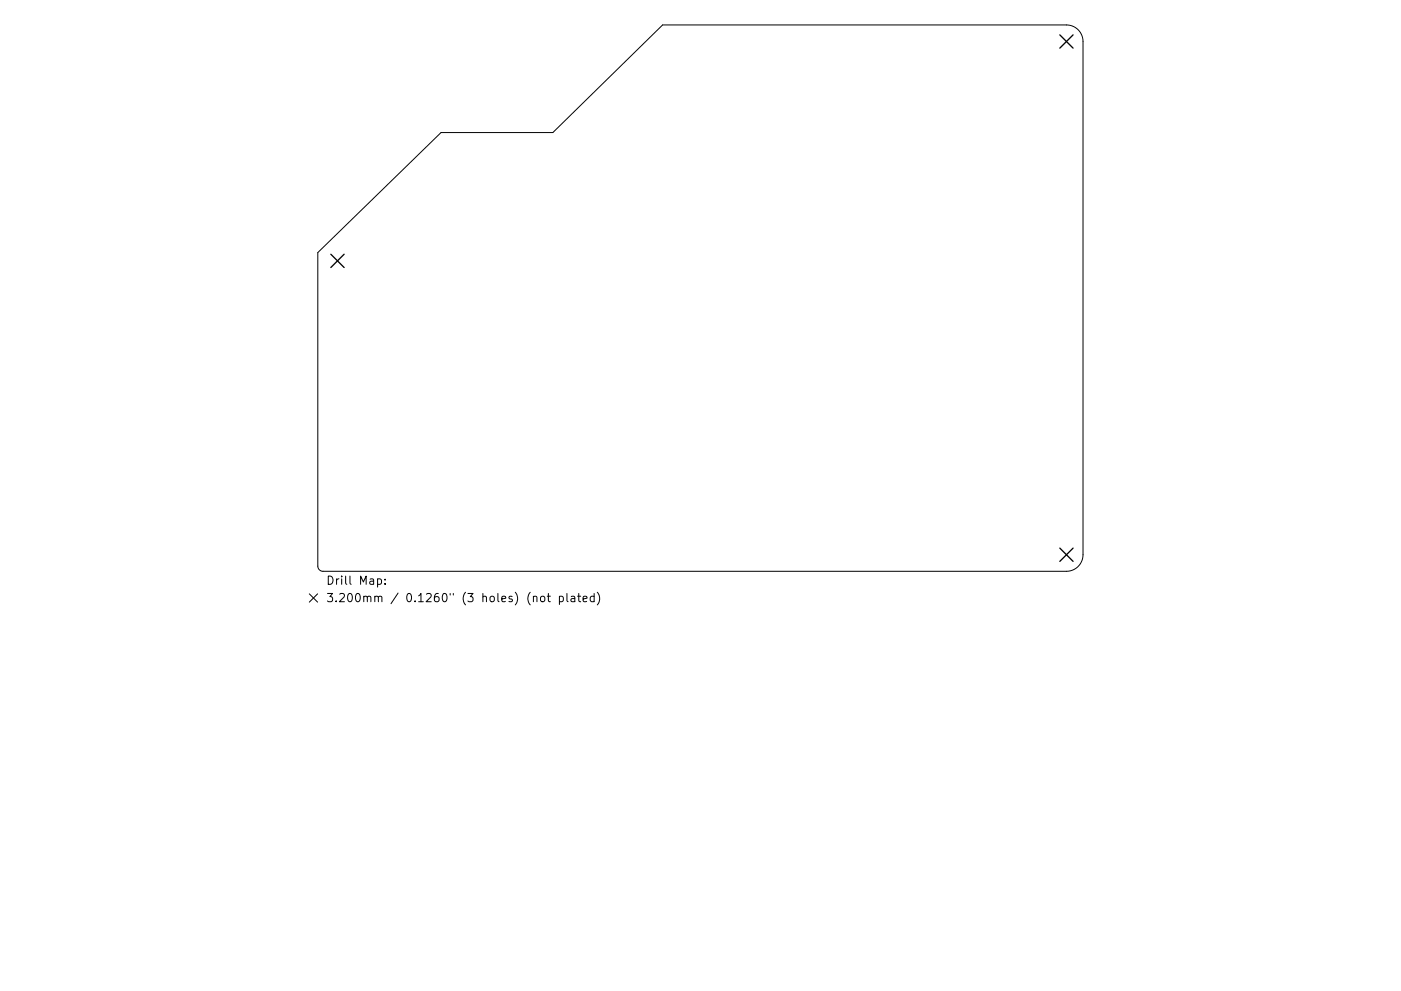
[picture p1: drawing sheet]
<svg xmlns="http://www.w3.org/2000/svg" width="297mm" height="210mm" viewBox="0 0 297 210" stroke-linecap="round" stroke-linejoin="round" font-family="sans-serif">
<defs><g id="words">
<g font-size="2.4">
<text x="69.1" y="124.1">Drill Map:</text>
<text x="69.1" y="127.8">3.200mm / 0.1260&quot; (3 holes) (not plated)</text>
</g>
</g></defs>
<g fill="none" stroke="#000" stroke-width=".21">
<path d="M67.4 53.6l26.1-25.5h23.7l23.3-22.8h85.6a3.5 3.5 0 0 1 3.5 3.5v108.9a3.5 3.5 0 0 1-3.5 3.5h-157.6a1.1 1.1 0 0 1-1.1-1.1zM65.6 126l1.7 1.8M67.3 126l-1.7 1.8M80.1 122.9l.5-.1 .3 .3v.5l-.2 .3h-.6M81.6 123.8v.2M81.6 122.9v.2M113.1 126.7l.2-.2 .5 .1v1.1M114.7 126.7l.2-.2 .5 .2 .1 .6-.2 .3-.4 .1-.2-.2zM116 126.5h.7M116.3 125.9v1.5l.4 .3M118.6 126.6l.5-.1 .3 .3v.5l-.1 .3h-.7M118.6 126.5v1.8"/>
<path d="M120.2 125.9v1.5l.2 .3M121.1 126.6h.7l.1 1.1M121.9 126.9l-.6 .1a.34 .34 0 0 0-.3 .3 .34 .34 0 0 0 .3 .4l.6-.1M122.5 126.5h.6M122.7 125.9v1.5l.4 .3M123.6 127.1l.9-.2-.1-.3-.5-.1-.3 .2 .1 .9h.7M126 126.6l-.5-.1-.4 .3v.5l.2 .3h.7M126 125.9v1.8M126.6 125.7a2.01 2.01 0 0 1 0 2.6"/>
</g>
<path d="M224.7 7.4l2.8 2.8M227.5 7.4l-2.8 2.8M70.1 53.9l2.9 2.9M73 53.9l-2.9 2.9M224.7 116.3l2.8 2.8M227.5 116.3l-2.8 2.8" fill="none" stroke="#000" stroke-width=".28"/>
<use href="#words"/>
</svg>
